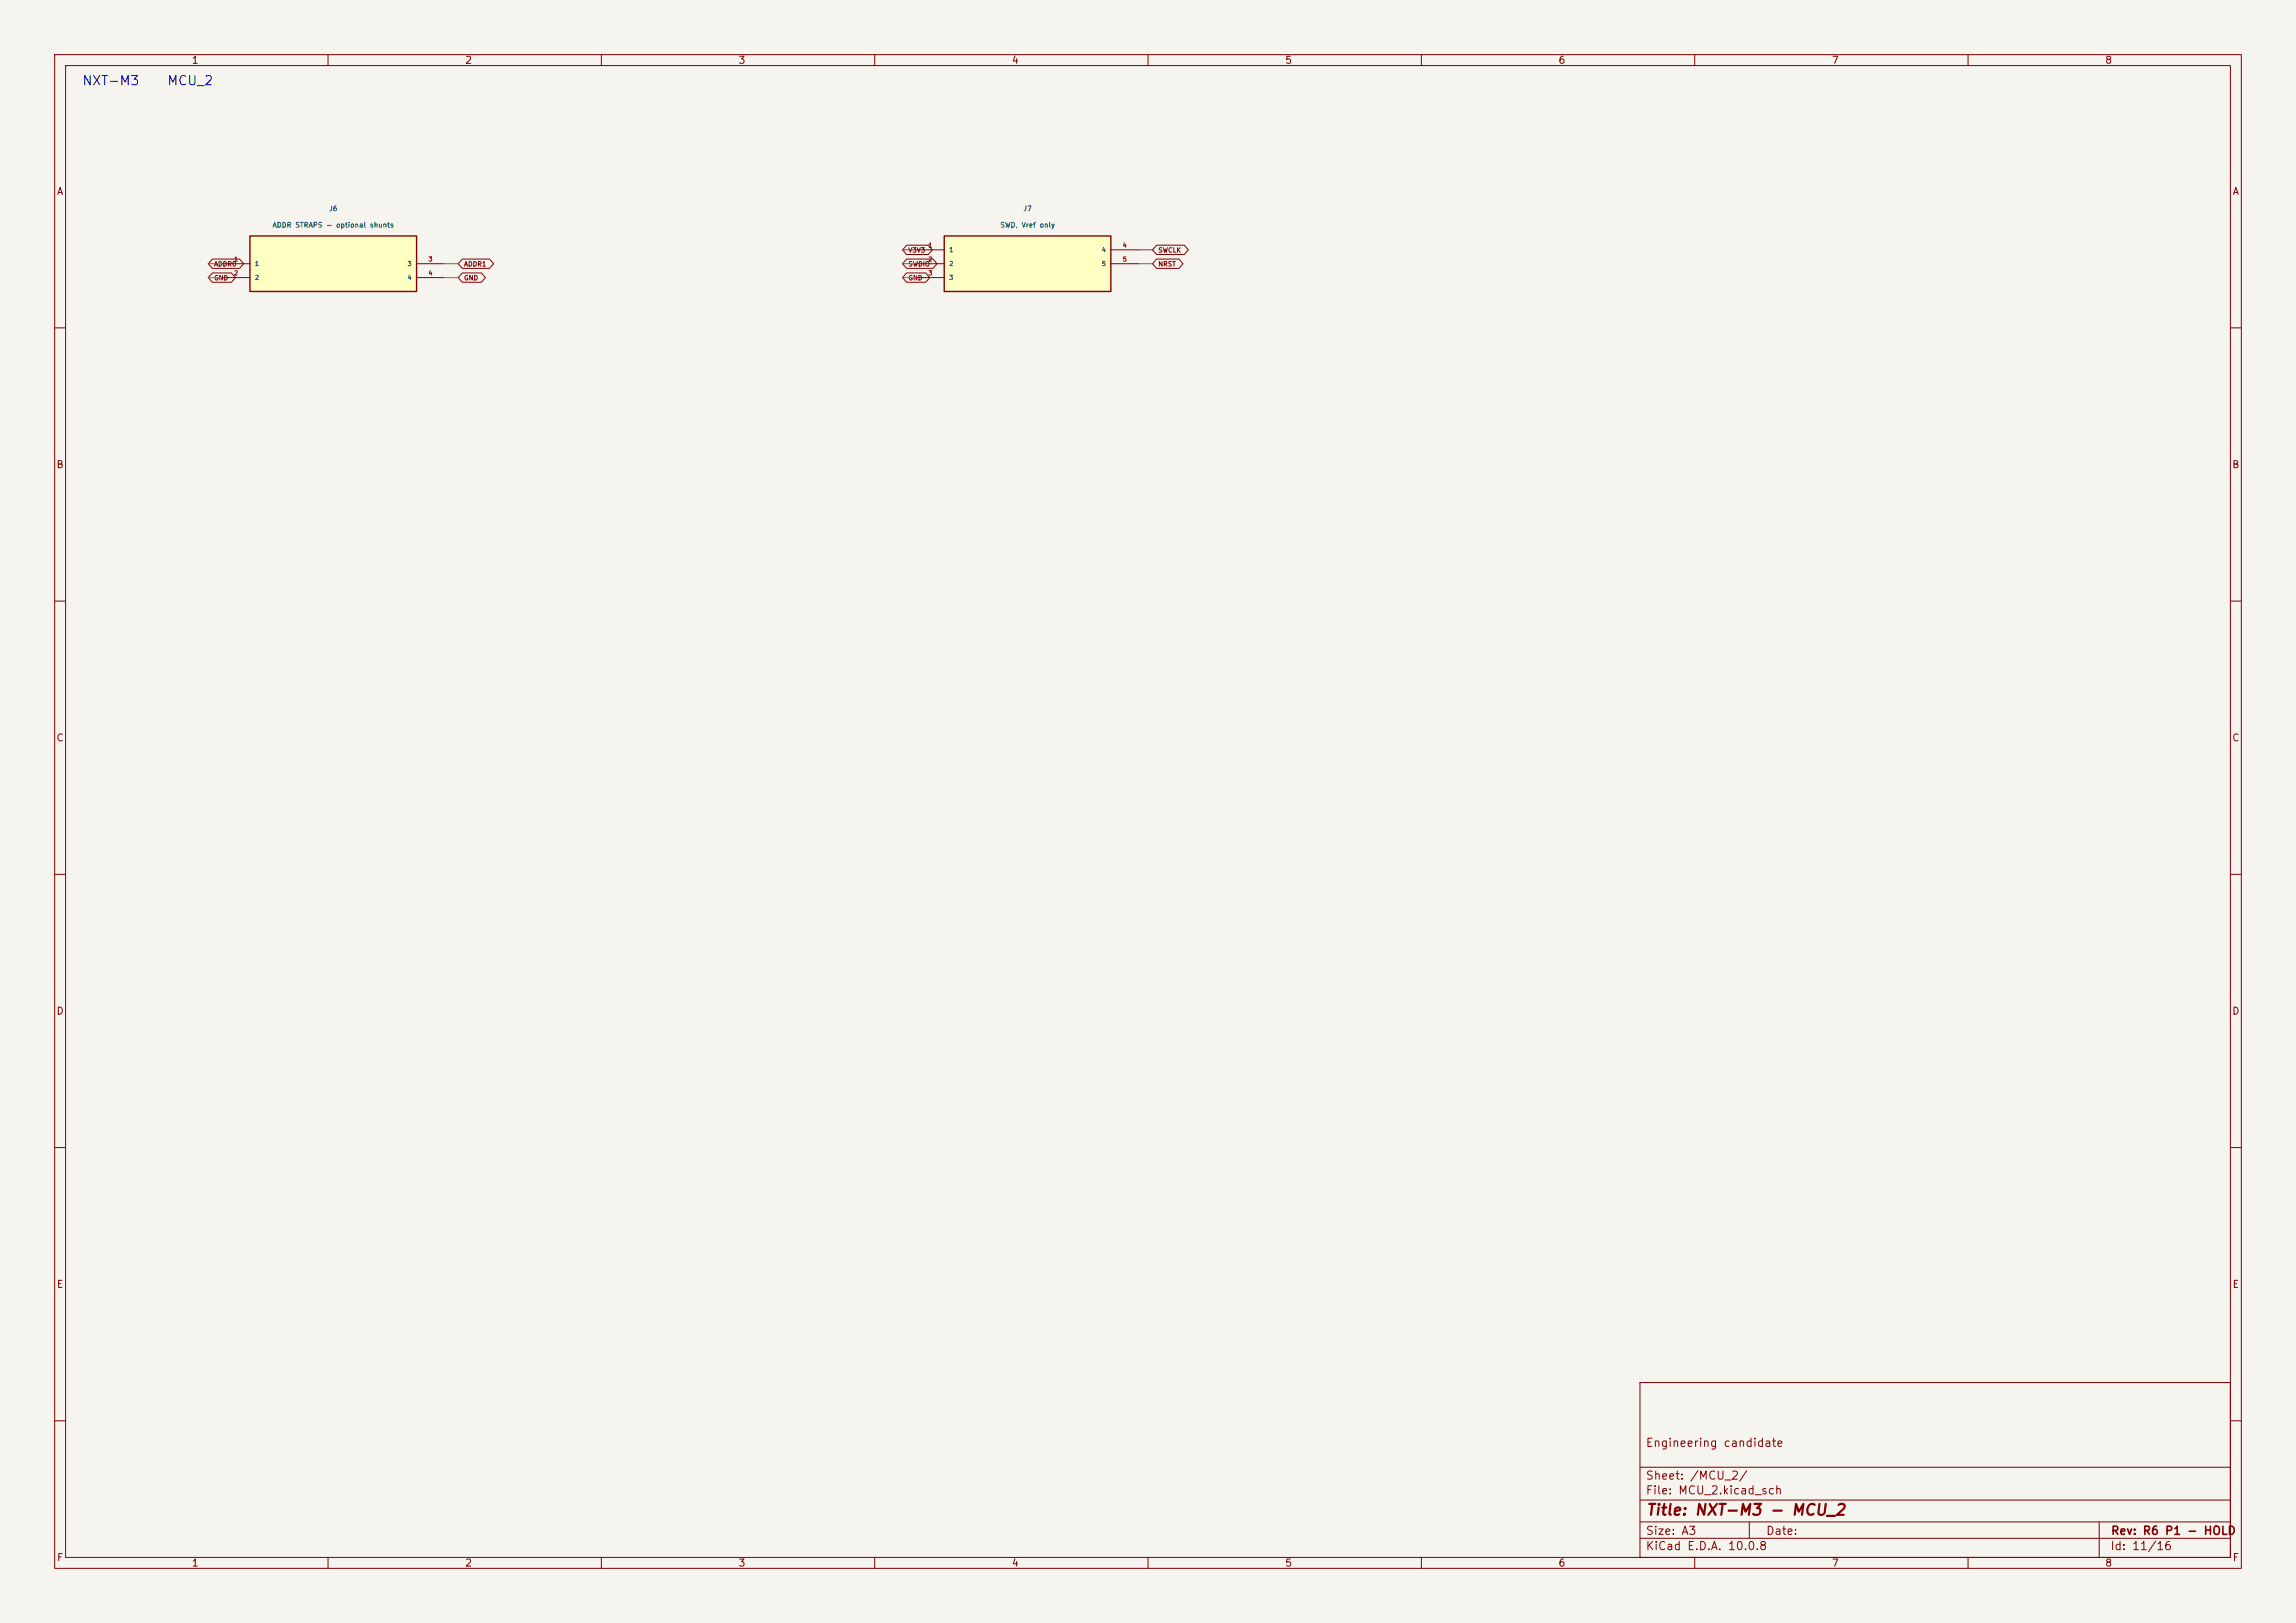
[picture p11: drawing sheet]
<svg xmlns="http://www.w3.org/2000/svg" width="420mm" height="297mm" viewBox="0 0 420 297" stroke-linecap="round" stroke-linejoin="round" font-family="sans-serif">
<defs><g id="words">
<text font-size="2" fill="#840000" x="301" y="277.8">Title: NXT-M3 - MCU_2</text>
<g font-size="1.7" fill="#0000c2">
<text x="14.9" y="16">NXT-M3</text>
<text x="30.5" y="16">MCU_2</text>
</g>
<g font-size="1.5" fill="#840000">
<text x="300.9" y="265.1">Engineering candidate</text>
<text x="300.9" y="273.8">File: MCU_2.kicad_sch</text>
<text x="300.9" y="271.1">Sheet: /MCU_2/</text>
<text x="300.9" y="281.2">Size: A3</text>
<text x="322.9" y="281.2">Date:</text>
<text x="386" y="281.2">Rev: R6 P1 - HOLD</text>
<text x="300.9" y="284">KiCad E.D.A. 10.0.8</text>
<text x="385.9" y="284">Id: 11/16</text>
</g>
<g font-size="1.3" fill="#840000">
<text x="35" y="12">1</text>
<text x="85" y="12">2</text>
<text x="135" y="12">3</text>
<text x="185" y="12">4</text>
<text x="235" y="12">5</text>
<text x="285" y="12">6</text>
<text x="335" y="12">7</text>
<text x="385" y="12">8</text>
<text x="10.3" y="36">A</text>
<text x="408.3" y="36">A</text>
<text x="10.2" y="86">B</text>
<text x="408.2" y="86">B</text>
<text x="10.2" y="136">C</text>
<text x="408.2" y="136">C</text>
<text x="10.2" y="186">D</text>
<text x="408.2" y="186">D</text>
<text x="10.3" y="236">E</text>
<text x="408.3" y="236">E</text>
<text x="10.3" y="286">F</text>
<text x="35" y="287">1</text>
<text x="85" y="287">2</text>
<text x="135" y="287">3</text>
<text x="185" y="287">4</text>
<text x="235" y="287">5</text>
<text x="285" y="287">6</text>
<text x="335" y="287">7</text>
<text x="385" y="287">8</text>
<text x="408.3" y="286">F</text>
</g>
<g font-size=".9" fill="#006464">
<text x="49.8" y="41.9">ADDR STRAPS - optional shunts</text>
<text x="60.1" y="38.9">J6</text>
<text x="182.9" y="41.9">SWD, Vref only</text>
<text x="187.1" y="38.9">J7</text>
</g>
<g font-size=".9" fill="#840000">
<text x="166.1" y="46.4">V3V3</text>
<text x="211.8" y="46.4">SWCLK</text>
<text x="39.1" y="49">ADDR0</text>
<text x="39.1" y="51.5">GND</text>
<text x="84.8" y="51.5">GND</text>
<text x="84.8" y="49">ADDR1</text>
<text x="166.1" y="49">SWDIO</text>
<text x="166.1" y="51.5">GND</text>
<text x="211.8" y="49">NRST</text>
</g>
<g font-size=".8" fill="#a90000">
<text x="169.7" y="45.5">1</text>
<text x="205.3" y="45.5">4</text>
<text x="42.7" y="48">1</text>
<text x="42.7" y="50.6">2</text>
<text x="78.3" y="48">3</text>
<text x="78.3" y="50.6">4</text>
<text x="169.7" y="48">2</text>
<text x="169.7" y="50.6">3</text>
<text x="205.3" y="48">5</text>
</g>
<g font-size=".8" fill="#006464">
<text x="173.5" y="46.3">1</text>
<text x="201.5" y="46.3">4</text>
<text x="46.5" y="48.9">1</text>
<text x="46.5" y="51.4">2</text>
<text x="74.5" y="48.9">3</text>
<text x="74.5" y="51.4">4</text>
<text x="173.5" y="48.9">2</text>
<text x="173.5" y="51.4">3</text>
<text x="201.5" y="48.9">5</text>
</g>
</g></defs>
<path d="M0 0h420v297h-420z" fill="#f5f4ef" stroke="#f5f4ef" stroke-width=".18"/>
<g fill="none" stroke="#840000" stroke-width=".18">
<path d="M10 10h400v277h-400zM12 12h396v273h-396zM60 10v2M110 10v2M160 10v2M210 10v2M260 10v2M310 10v2M360 10v2M10 60h2M408 60h2M10 110h2"/>
<path d="M408 110h2M10 160h2M408 160h2M10 210h2M408 210h2M300 253h108v32h-108zM10 260h2M300 278.5h108M300 274.5h108M300 268.5h108M320 278.5v3M384 278.5v6.5"/>
<path d="M408 260h2M60 285v2M110 285v2M160 285v2M210 285v2M260 285v2M300 281.5h108M310 285v2M360 285v2"/>
</g>
<path d="M45.7 43.2h30.5v10.1h-30.5z" fill="#ffffc2"/>
<path d="M45.7 43.2h30.5v10.1h-30.5z" fill="none" stroke="#840000" stroke-width=".25"/>
<path d="M40.6 48.3h5.1M40.6 50.8h5.1M76.2 48.3h5.1M76.2 50.8h5.1" fill="none" stroke="#840000" stroke-width=".18"/>
<path d="M172.7 43.2h30.5v10.1h-30.5z" fill="#ffffc2"/>
<path d="M172.7 43.2h30.5v10.1h-30.5z" fill="none" stroke="#840000" stroke-width=".25"/>
<g fill="none" stroke="#840000" stroke-width=".18">
<path d="M38.8 47.4h5l.8 .9-.8 .8h-5l-.7-.8zM38.8 49.9h3.5l.8 .9-.8 .9h-3.5l-.7-.9zM84.6 49.9h3.4l.8 .9-.8 .9h-3.4l-.8-.9zM84.6 47.4h4.9l.8 .9-.8 .8h-4.9l-.8-.8zM165.8 47.4h4.9l.7 .9-.7 .8h-4.9l-.7-.8zM165.8 49.9h3.5l.8 .9-.8 .9h-3.5l-.7-.9zM165.8 44.9h4l.8 .8-.8 .9h-4l-.7-.9zM167.6 45.7h5.1M167.6 48.3h5.1M167.6 50.8h5.1M203.2 45.7h5.1M203.2 48.3h5.1"/>
<path d="M211.6 47.4h4.1l.7 .9-.7 .8h-4.1l-.8-.8zM211.6 44.9h5l.8 .8-.8 .9h-5l-.8-.9z"/>
</g>
<path d="M38.1 48.3h2.5M38.1 50.8h2.5M81.3 48.3h2.5M81.3 50.8h2.5M165.1 48.3h2.5M165.1 50.8h2.5M165.1 45.7h2.5M208.3 48.3h2.5M208.3 45.7h2.5" fill="none" stroke="#009600" stroke-width=".18"/>
<use href="#words"/>
</svg>
